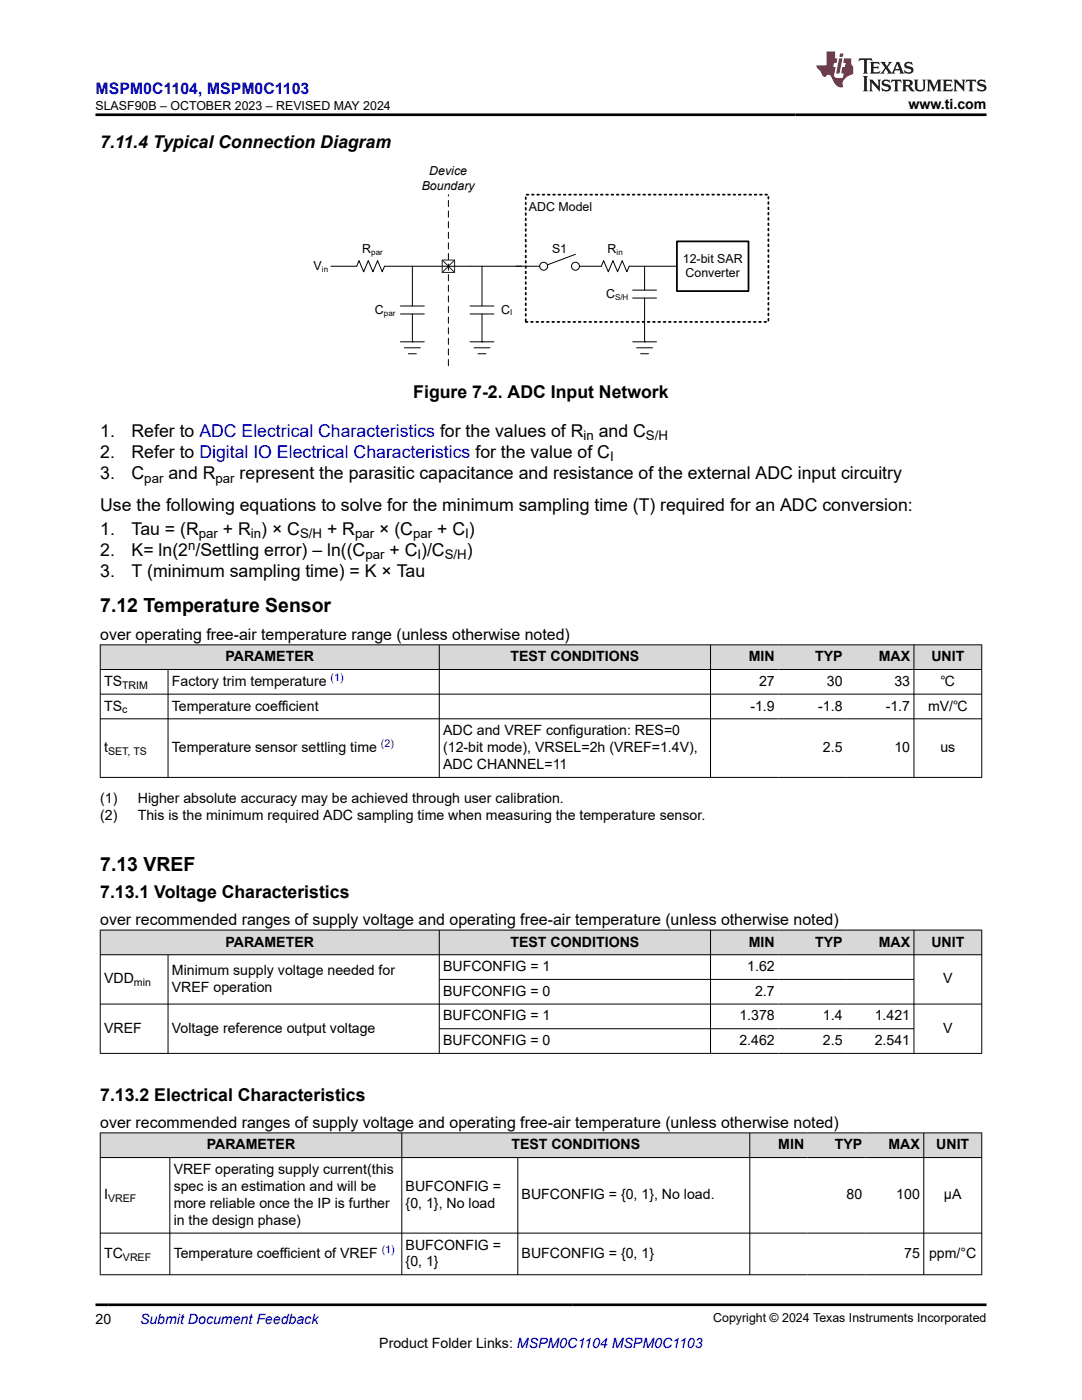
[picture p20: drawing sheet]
<svg xmlns="http://www.w3.org/2000/svg" width="216mm" height="279mm" viewBox="0 0 216 279" stroke-linecap="round" stroke-linejoin="round" font-family="sans-serif">
<defs><g id="words">
<g font-size="3.9">
<text x="20" y="122.2">7.12 Temperature Sensor</text>
<text x="20" y="173.8">7.13 VREF</text>
</g>
<g font-size="3.5">
<text x="20" y="29.6">7.11.4 Typical Connection Diagram</text>
<text x="82.5" y="79.4">Figure 7-2. ADC Input Network</text>
<text x="20" y="87.1">1.</text>
<text x="26.3" y="87.1">Refer to ADC Electrical Characteristics for the values of R</text>
<text x="119.5" y="87.1">and C</text>
<text x="20" y="95.6">3.</text>
<text x="20" y="91.4">2.</text>
<text x="26.2" y="91.4">Refer to Digital IO Electrical Characteristics for the value of C</text>
<text x="26.3" y="95.6">C</text>
<text x="33.6" y="95.6">and R</text>
<text x="47.8" y="95.6">represent the parasitic capacitance and resistance of the external ADC input circuitry</text>
<text x="20" y="102">Use the following equations to solve for the minimum sampling time (T) required for an ADC conversion:</text>
<text x="20" y="106.7">1.</text>
<text x="26.3" y="106.7">Tau = (R</text>
<text x="44.5" y="106.7">+ R ) × C</text>
<text x="65.3" y="106.7">+ R</text>
<text x="75.7" y="106.7">× (C</text>
<text x="87.2" y="106.7">+ C )</text>
<text x="20" y="110.9">2.</text>
<text x="26.2" y="110.9">K= ln(2 /Settling error) – ln((C</text>
<text x="77.7" y="110.9">+ C )/C</text>
<text x="93.2" y="110.9">)</text>
<text x="20" y="115.2">3.</text>
<text x="26.2" y="115.2">T (minimum sampling time) = K × Tau</text>
<text x="20" y="179.2">7.13.1 Voltage Characteristics</text>
<text x="20" y="219.7">7.13.2 Electrical Characteristics</text>
</g>
<text font-size="3.2" fill="#00f" x="19.1" y="18.7">MSPM0C1104, MSPM0C1103</text>
<g font-size="3.2">
<text x="20" y="127.6">over operating free-air temperature range (unless otherwise noted)</text>
<text x="20" y="184.6">over recommended ranges of supply voltage and operating free-air temperature (unless otherwise noted)</text>
<text x="20" y="225">over recommended ranges of supply voltage and operating free-air temperature (unless otherwise noted)</text>
</g>
<g font-size="2.8">
<text x="181.3" y="21.8">www.ti.com</text>
<text x="45" y="132">PARAMETER</text>
<text x="101.9" y="132">TEST CONDITIONS</text>
<text x="149.4" y="132">MIN</text>
<text x="162.6" y="132">TYP</text>
<text x="175.3" y="132">MAX</text>
<text x="185.8" y="132">UNIT</text>
<text x="20.8" y="136.9">TS</text>
<text x="34.3" y="136.9">Factory trim temperature</text>
<text x="151.5" y="136.9">27</text>
<text x="165" y="136.9">30</text>
<text x="178.5" y="136.9">33</text>
<text x="187.7" y="136.9">℃</text>
<text x="20.8" y="141.8">TS</text>
<text x="34.3" y="141.8">Temperature coefficient</text>
<text x="149.7" y="141.8">-1.9</text>
<text x="163.3" y="141.8">-1.8</text>
<text x="176.7" y="141.8">-1.7</text>
<text x="185.2" y="141.8">mV/℃</text>
<text x="88.4" y="146.7">ADC and VREF configuration: RES=0</text>
<text x="20.8" y="150.1">t</text>
<text x="34.3" y="150.1">Temperature sensor settling time</text>
<text x="88.4" y="150.1">(12-bit mode), VRSEL=2h (VREF=1.4V),</text>
<text x="88.4" y="153.5">ADC CHANNEL=11</text>
<text x="164.2" y="150.1">2.5</text>
<text x="178.5" y="150.1">10</text>
<text x="187.6" y="150.1">us</text>
<text x="20" y="160.3">(1)</text>
<text x="27.5" y="160.3">Higher absolute accuracy may be achieved through user calibration.</text>
<text x="20" y="163.7">(2)</text>
<text x="27.5" y="163.7">This is the minimum required ADC sampling time when measuring the temperature sensor.</text>
<text x="45" y="188.9">PARAMETER</text>
<text x="101.9" y="188.9">TEST CONDITIONS</text>
<text x="149.4" y="188.9">MIN</text>
<text x="162.6" y="188.9">TYP</text>
<text x="175.3" y="188.9">MAX</text>
<text x="185.8" y="188.9">UNIT</text>
<text x="20.8" y="196.3">VDD</text>
<text x="34.3" y="194.6">Minimum supply voltage needed for</text>
<text x="34.3" y="198">VREF operation</text>
<text x="88.4" y="193.8">BUFCONFIG = 1</text>
<text x="149.1" y="193.8">1.62</text>
<text x="188.2" y="196.3">V</text>
<text x="88.4" y="198.7">BUFCONFIG = 0</text>
<text x="88.4" y="203.7">BUFCONFIG = 1</text>
<text x="147.5" y="203.7">1.378</text>
<text x="150.7" y="198.7">2.7</text>
<text x="164.2" y="203.7">1.4</text>
<text x="174.5" y="203.7">1.421</text>
<text x="20.8" y="206.1">VREF</text>
<text x="34.3" y="206.1">Voltage reference output voltage</text>
<text x="88.4" y="208.6">BUFCONFIG = 0</text>
<text x="147.5" y="208.6">2.462</text>
<text x="164.2" y="208.6">2.5</text>
<text x="174.5" y="208.6">2.541</text>
<text x="188.2" y="206.1">V</text>
<text x="41.3" y="229.4">PARAMETER</text>
<text x="102" y="229.4">TEST CONDITIONS</text>
<text x="155.3" y="229.4">MIN</text>
<text x="166.6" y="229.4">TYP</text>
<text x="177.3" y="229.4">MAX</text>
<text x="186.8" y="229.4">UNIT</text>
<text x="20.8" y="239.4">I</text>
<text x="34.7" y="234.3">VREF operating supply current(this</text>
<text x="34.7" y="237.7">spec is an estimation and will be</text>
<text x="80.9" y="237.7">BUFCONFIG =</text>
<text x="104.1" y="239.4">BUFCONFIG = {0, 1}, No load.</text>
<text x="168.9" y="239.4">80</text>
<text x="178.9" y="239.4">100</text>
<text x="188.4" y="239.4">µA</text>
<text x="34.7" y="241.1">more reliable once the IP is further</text>
<text x="34.7" y="244.4">in the design phase)</text>
<text x="80.9" y="241.1">{0, 1}, No load</text>
<text x="20.8" y="251.1">TC</text>
<text x="34.7" y="251.1">Temperature coefficient of VREF</text>
<text x="80.9" y="249.4">BUFCONFIG =</text>
<text x="104.1" y="251.1">BUFCONFIG = {0, 1}</text>
<text x="180.4" y="251.1">75</text>
<text x="185.4" y="251.1">ppm/°C</text>
<text x="80.9" y="252.8">{0, 1}</text>
<text x="19.1" y="264.2">20</text>
<text x="75.7" y="269">Product Folder Links: MSPM0C1104 MSPM0C1103</text>
</g>
<text font-size="2.8" fill="#00f" x="27.9" y="264.2">Submit Document Feedback</text>
<g font-size="2.6">
<text x="116.4" y="87.8">in</text>
<text x="128.9" y="87.8">S/H</text>
<text x="121.7" y="92.1">I</text>
<text x="28.8" y="96.3">par</text>
<text x="43" y="96.3">par</text>
<text x="39.7" y="107.4">par</text>
<text x="50.1" y="107.4">in</text>
<text x="59.9" y="107.4">S/H</text>
<text x="70.9" y="107.4">par</text>
<text x="82.4" y="107.4">par</text>
<text x="92.8" y="107.4">I</text>
<text x="37.5" y="109.8">n</text>
<text x="72.9" y="111.7">par</text>
<text x="83.3" y="111.7">I</text>
<text x="88.7" y="111.7">S/H</text>
</g>
<g font-size="2.5">
<text x="19.1" y="21.9">SLASF90B – OCTOBER 2023 – REVISED MAY 2024</text>
<text x="85.7" y="34.9">Device</text>
<text x="84.1" y="37.9">Boundary</text>
<text x="105.5" y="42.2">ADC Model</text>
<text x="62.6" y="53.9">V</text>
<text x="72.3" y="50.5">R</text>
<text x="110.2" y="50.4">S1</text>
<text x="121.2" y="50.5">R</text>
<text x="136.2" y="52.4">12-bit SAR</text>
<text x="120.9" y="59.4">C</text>
<text x="136.8" y="55.4">Converter</text>
<text x="74.8" y="62.7">C</text>
<text x="100" y="62.6">C</text>
<text x="142.3" y="263.9">Copyright © 2024 Texas Instruments Incorporated</text>
</g>
<g font-size="2.1">
<text x="24.4" y="137.5">TRIM</text>
<text x="24.4" y="142.4">c</text>
<text x="21.6" y="150.7">SET, TS</text>
<text x="26.7" y="196.8">min</text>
<text x="21.6" y="239.9">VREF</text>
<text x="24.5" y="251.6">VREF</text>
</g>
<g font-size="2.1" fill="#00f">
<text x="66" y="135.9">(1)</text>
<text x="76" y="149.2">(2)</text>
<text x="76.2" y="250.1">(1)</text>
</g>
<g font-size="1.6">
<text x="74.1" y="50.8">par</text>
<text x="123" y="50.8">in</text>
<text x="64.2" y="54.2">in</text>
<text x="122.7" y="59.8">S/H</text>
<text x="76.6" y="63.1">par</text>
<text x="101.8" y="62.9">I</text>
</g>
</g></defs>
<path d="M89.5 73v-34.2" fill="none" stroke="#000" stroke-width=".2" stroke-dasharray="1.2 .9"/>
<path d="M88.2 51.9h2.5v2.5h-2.5zM88.2 51.9l2.5 2.5M90.7 51.9l-2.5 2.5" fill="none" stroke="#211e1f" stroke-width=".2"/>
<g fill="none" stroke="#000" stroke-width=".2">
<path d="M66 53.1h5.2l.4-1.1 1 2.2 .9-2.2 .9 2.2 .9-2.2 1 2.2 .4-1.1h31M82.3 53.1v8M96.2 53.1v8M114.8 50.8l-5.6 2.1M115.6 53.1h4.4l.5-1.1 .9 2.2 .9-2.2 .9 2.2 1-2.2 .9 2.2 .4-1.1h9.6M126.2 59.5h4.8M126.2 57.9h4.8M128.6 53.1v4.8M128.6 59.5v8.7M79.9 62.7h4.8M79.9 61.1h4.8M79.9 68.2h4.8"/>
<path d="M80.7 69.4h3.2M81.5 70.6h1.6M82.3 68.2h.1M82.3 62.7v5.5M93.8 62.7h4.8M93.8 61.1h4.8M93.8 68.2h4.8M94.6 69.4h3.2M95.4 70.6h1.6M96.2 68.2h.1M96.2 62.7v5.5M126.2 68.2h4.8"/>
<path d="M127 69.4h3.2M127.8 70.6h1.6M128.6 68.2h.1"/>
<circle cx="108.5" cy="53.1" r=".79"/>
<circle cx="114.8" cy="53.1" r=".79"/>
</g>
<path d="M104.9 38.8h48.4v25.4h-48.4z" fill="none" stroke="#000" stroke-width=".35" stroke-dasharray=".4 .7"/>
<path d="M135.1 48.2h14.3v9.9h-14.3z" fill="none" stroke="#000" stroke-width=".35"/>
<g fill="#d8d8d8">
<path d="M20 128.7h175.9v4.9h-175.9z" fill-rule="evenodd"/>
<path d="M20.1 128.8h67.5v4.8h-67.5z" fill-rule="evenodd"/>
<path d="M87.7 128.8h54v4.8h-54z" fill-rule="evenodd"/>
<path d="M141.8 128.8h13.5v4.8h-13.5z" fill-rule="evenodd"/>
<path d="M155.3 128.8h13.5v4.8h-13.5z" fill-rule="evenodd"/>
<path d="M168.8 128.8h13.5v4.8h-13.5z" fill-rule="evenodd"/>
<path d="M182.4 128.8h13.4v4.8h-13.4z" fill-rule="evenodd"/>
</g>
<path d="M19.9 128.7h176.1M19.9 133.6h176.1M19.9 138.5h176.1M20 128.6v26.6M33.5 133.6v21.6M87.7 128.6v26.6M141.8 128.6v26.6M182.4 128.6v26.6M195.9 128.6v26.6M19.9 143.5h176.1M19.9 155.1h176.1" fill="none" stroke="#000" stroke-width=".2"/>
<g fill="#d8d8d8">
<path d="M20 185.6h175.9v4.9h-175.9z" fill-rule="evenodd"/>
<path d="M20.1 185.7h67.5v4.8h-67.5z" fill-rule="evenodd"/>
<path d="M87.7 185.7h54v4.8h-54z" fill-rule="evenodd"/>
<path d="M141.8 185.7h13.5v4.8h-13.5z" fill-rule="evenodd"/>
<path d="M155.3 185.7h13.5v4.8h-13.5z" fill-rule="evenodd"/>
<path d="M168.8 185.7h13.5v4.8h-13.5z" fill-rule="evenodd"/>
<path d="M182.4 185.7h13.4v4.8h-13.4z" fill-rule="evenodd"/>
</g>
<path d="M19.9 185.6h176.1M19.9 190.5h176.1M20 185.6v24.7M33.5 190.5v19.8M87.7 185.6v24.7M87.7 195.5h94.7M141.8 185.6v24.7M182.4 185.6v24.7M195.9 185.6v24.7M19.9 200.4h176.1M19.9 210.2h176.1M87.7 205.3h94.7" fill="none" stroke="#000" stroke-width=".2"/>
<g fill="#d8d8d8">
<path d="M20 226.1h175.9v4.9h-175.9z" fill-rule="evenodd"/>
<path d="M20.1 226.2h60v4.8h-60z" fill-rule="evenodd"/>
<path d="M80.2 226.2h69.3v4.8h-69.3z" fill-rule="evenodd"/>
<path d="M149.7 226.2h11.5v4.8h-11.5z" fill-rule="evenodd"/>
<path d="M161.2 226.2h11.6v4.8h-11.6z" fill-rule="evenodd"/>
<path d="M172.8 226.2h11.5v4.8h-11.5z" fill-rule="evenodd"/>
<path d="M184.4 226.2h11.4v4.8h-11.4z" fill-rule="evenodd"/>
</g>
<path d="M19.9 226.1h176.1M19.9 231h176.1M20 226v28.5M33.9 231v23.5M80.2 226v28.5M103.3 231v23.5M149.6 226v28.5M184.3 226v28.5M195.9 226v28.5M19.9 246.1h176.1M19.9 254.4h176.1" fill="none" stroke="#000" stroke-width=".2"/>
<path d="M171.5 11.6l-.2 .6 .5-.2h.6v.1v2.2l-.2 .4h1l-.2-.4v-2.2v-.1h.5l.6 .2-.2-.6zM173.6 12.4l.2 .3v1.6l-.2 .4h1.9l.1-.6a1.08 1.08 0 0 1-1.3 .2v-.7h.6l.4 .2v-.7l-.4 .2h-.6v-.5l.2-.2a1 1 0 0 1 1 .3l-.1-.5zM175.7 12.4l.9 1.1-1 1.2h.9l-.2-.2 .5-.8 .4 .8-.2 .2h1.6l-.2-.2 .2-.5h.9l.1 .5-.1 .2h.9l-.2-.4-.8-1.9h-.5l-.9 2.1-.9-1.1 .9-1h-.8l.2 .2-.4 .6-.4-.6 .2-.2zM179 12.8l.4 1h-.7zM180.7 12.5a.65 .65 0 0 0-.2 .7 .65 .65 0 0 0 .6 .5l.6 .1 .1 .3a.79 .79 0 0 1-.7 .4 .79 .79 0 0 1-.7-.5l.1 .7 .2-.1a.93 .93 0 0 0 1.1 0 .93 .93 0 0 0 .4-.9 1.46 1.46 0 0 0-1.2-.6l-.1-.3a1.09 1.09 0 0 1 1.2 .2l-.2-.6-.1 .1-.5-.2zM172.2 15.2l.2 .4v2.2l-.2 .4h1l-.2-.4v-2.2l.2-.4zM173.4 15.9l.2 .4v1.5l-.2 .4h.8l-.3-.4 .1-1.3 1.6 1.8v-2l.2-.4h-.7l.1 .2 .1 1.1-1.2-1.3zM176.2 16a.65 .65 0 0 0-.2 .8 .65 .65 0 0 0 .6 .4l.6 .2 .1 .2a.79 .79 0 0 1-.7 .4 .79 .79 0 0 1-.7-.5l.1 .7 .2-.1a.93 .93 0 0 0 1.1 .1 .93 .93 0 0 0 .4-1 1.46 1.46 0 0 0-1.2-.5l-.1-.4a1.09 1.09 0 0 1 1.2 .2l-.1-.6-.2 .1-.5-.1zM177.9 15.9l-.1 .6a.63 .63 0 0 1 .8-.3v1.6l-.3 .4h1l-.2-.4v-1.6a.66 .66 0 0 1 .8 .3l-.1-.6zM180 15.9l.2 .4v1.5l-.2 .4h1l-.2-.2-.1-.7h.5l.1 .2a.79 .79 0 0 0 1.2 .6l-1-.9a.61 .61 0 0 0 .6-.6 .61 .61 0 0 0-.5-.7zM180.8 16.2h.1a.47 .47 0 0 1 .5 .1 .47 .47 0 0 1 .1 .5l-.1 .1-.7 .1zM182.3 15.9l.2 .2a2.27 2.27 0 0 0 .4 2 1.04 1.04 0 0 0 1.7-.7v-1.3l.2-.2h-.8l.2 .4v1.1a.6 .6 0 0 1-.6 .6 .6 .6 0 0 1-.6-.6v-1.1l.3-.4zM184.9 15.9l.2 .4v1.5l-.2 .4h.8l-.3-.4v-1.4l.9 1.9 .9-1.9v1.4l-.3 .4h1l-.2-.4v-1.5l.2-.4h-.8l-.7 1.5-.6-1.5zM188.1 15.9l.2 .4v1.5l-.2 .4h1.9l.1-.6a1.09 1.09 0 0 1-1.3 .2v-.7h.6l.4 .2v-.6l-.4 .2h-.6v-.6l.2-.1a1.01 1.01 0 0 1 1 .3l-.1-.6zM190.2 15.9l.3 .4v1.5l-.3 .4h.8l-.2-.4v-1.3l1.6 1.8v-2l.2-.4h-.7l.2 .2v1.1l-1.2-1.3zM192.8 15.9l-.1 .6a.63 .63 0 0 1 .8-.3v1.6l-.3 .4h1l-.2-.4v-1.6a.66 .66 0 0 1 .8 .3l-.1-.6zM195.2 16a.65 .65 0 0 0-.2 .8 .65 .65 0 0 0 .6 .4l.6 .2 .2 .2a.79 .79 0 0 1-.7 .4 .79 .79 0 0 1-.7-.5l.1 .7 .2-.1a.93 .93 0 0 0 1 .1 .93 .93 0 0 0 .5-1 1.46 1.46 0 0 0-1.3-.5v-.4a1.09 1.09 0 0 1 1.2 .2l-.2-.6-.2 .1-.5-.1z" fill="#231f20"/>
<path d="M164.9 10.3v2.7h-2l.1 .4 .8 1a.95 .95 0 0 0 1 .9 .59 .59 0 0 1 .5-.4 .59 .59 0 0 1 .5 .3l.4 .8a1.59 1.59 0 0 0 2.1 1.4 1.61 1.61 0 0 1 1-2.3l1-.3-.1-1.5a1.59 1.59 0 0 1-.3-1.7h-1.5l-.2 .9h.6l-.2 .9h-.5l-.2 .9v.3l.4 .1-.1 .9h-.7a.73 .73 0 0 1-1-.7l.3-1.5h-.5l.1-.9h.5l.2-.9h-.5v-1.3zM167.4 11.6l-.6 3.1h.7l.6-3.1zM167.6 10.7l-.1 .6h.7l.1-.6z" fill="#ed1c24"/>
<path d="M19.1 22.9h177.8M19.1 260.4h177.8" fill="none" stroke="#000" stroke-width=".53"/>
<use href="#words"/>
</svg>
